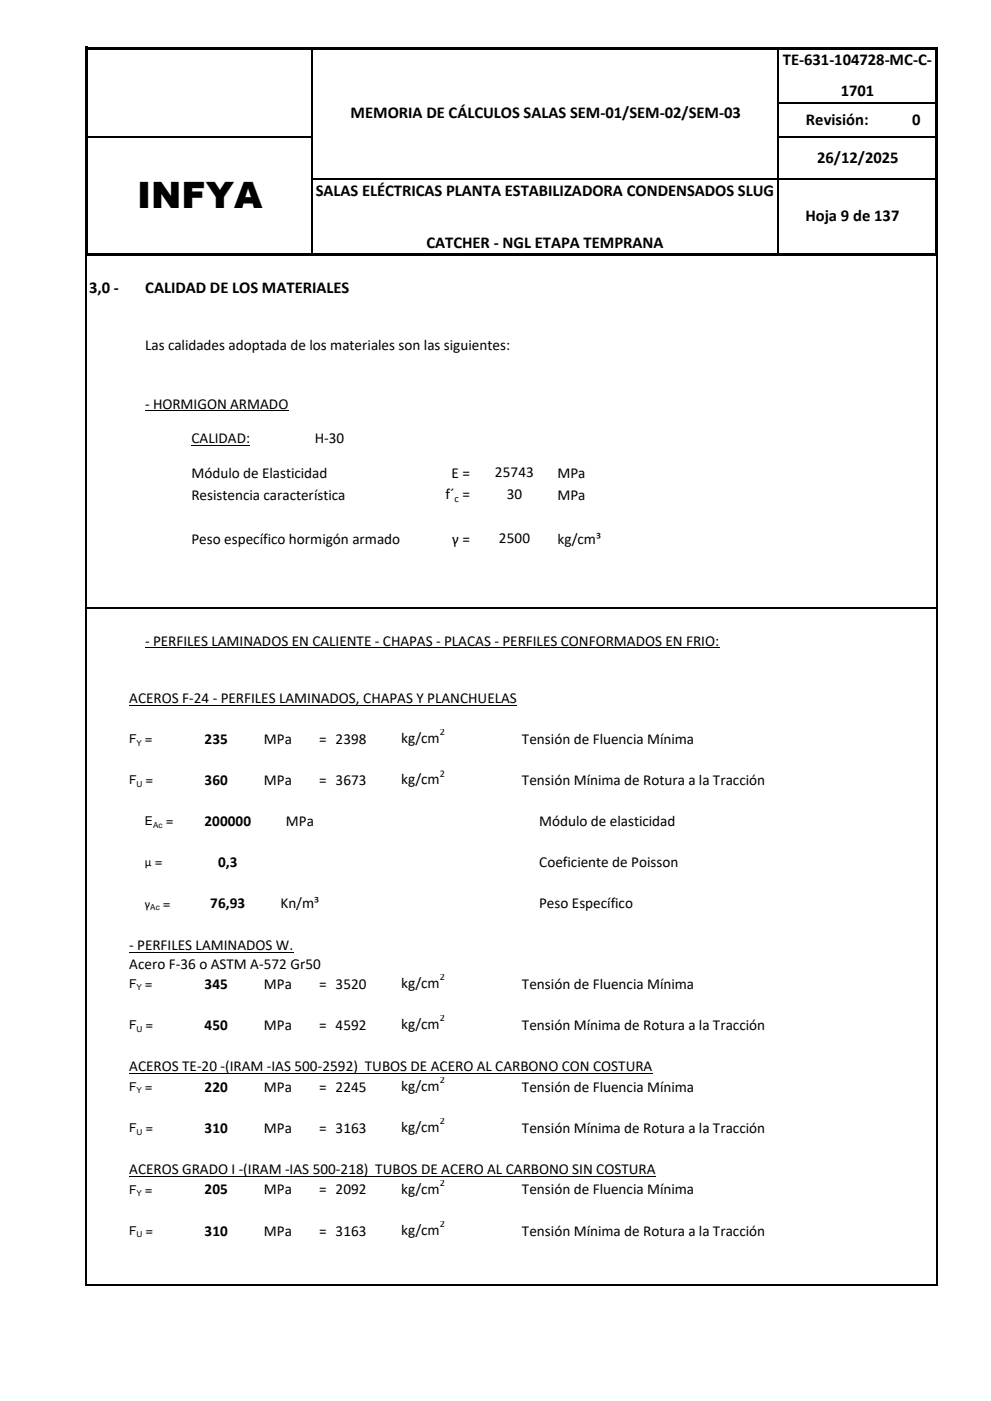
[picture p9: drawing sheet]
<svg xmlns="http://www.w3.org/2000/svg" width="210mm" height="297mm" viewBox="0 0 210 297" stroke-linecap="round" stroke-linejoin="round" font-family="sans-serif">
<defs><g id="words">
<text font-size="7.7" x="29" y="44">INFYA</text>
<g font-size="3.5">
<text x="165.9" y="13.7">TE-631-104728-MC-C-</text>
<text x="178.1" y="20.4">1701</text>
<text x="74.3" y="25.1">MEMORIA DE CÁLCULOS SALAS SEM-01/SEM-02/SEM-03</text>
<text x="170.8" y="26.5">Revisión:</text>
<text x="193.3" y="26.5">0</text>
<text x="173.1" y="34.6">26/12/2025</text>
<text x="66.9" y="41.5">SALAS ELÉCTRICAS PLANTA ESTABILIZADORA CONDENSADOS SLUG</text>
<text x="170.6" y="46.7">Hoja 9 de 137</text>
<text x="90.4" y="52.5">CATCHER - NGL ETAPA TEMPRANA</text>
<text x="18.9" y="62.2">3,0 -</text>
<text x="30.8" y="62.2">CALIDAD DE LOS MATERIALES</text>
</g>
<g font-size="3.2">
<text x="30.7" y="74.2">Las calidades adoptada de los materiales son las siguientes:</text>
<text x="30.7" y="86.6">- HORMIGON ARMADO</text>
<text x="40.6" y="93.9">CALIDAD:</text>
<text x="66.7" y="93.9">H-30</text>
<text x="40.6" y="101.3">Módulo de Elasticidad</text>
<text x="95.7" y="101.3">E =</text>
<text x="104.9" y="101.2">25743</text>
<text x="118.1" y="101.3">MPa</text>
<text x="40.6" y="106">Resistencia característica</text>
<text x="94.4" y="105.8">f´ =</text>
<text x="107.4" y="105.8">30</text>
<text x="118.1" y="106">MPa</text>
<text x="40.6" y="115.3">Peso específico hormigón armado</text>
<text x="95.8" y="115.3">γ =</text>
<text x="105.7" y="115.1">2500</text>
<text x="118.1" y="115.3">kg/cm³</text>
<text x="30.7" y="136.8">- PERFILES LAMINADOS EN CALIENTE - CHAPAS - PLACAS - PERFILES CONFORMADOS EN FRIO:</text>
<text x="27.4" y="149">ACEROS F-24 - PERFILES LAMINADOS, CHAPAS Y PLANCHUELAS</text>
<text x="43.4" y="157.6">235</text>
<text x="55.9" y="157.6">MPa</text>
<text x="67.7" y="157.6">= 2398</text>
<text x="85" y="157.5">kg/cm</text>
<text x="110.6" y="157.6">Tensión de Fluencia Mínima</text>
<text x="43.4" y="166.4">360</text>
<text x="55.9" y="166.4">MPa</text>
<text x="67.7" y="166.4">= 3673</text>
<text x="85" y="166.2">kg/cm</text>
<text x="110.6" y="166.4">Tensión Mínima de Rotura a la Tracción</text>
<text x="43.3" y="175.1">200000</text>
<text x="60.6" y="175.1">MPa</text>
<text x="114.2" y="175.1">Módulo de elasticidad</text>
<text x="46.2" y="183.8">0,3</text>
<text x="114.2" y="183.8">Coeficiente de Poisson</text>
<text x="44.5" y="192.5">76,93</text>
<text x="59.4" y="192.5">Kn/m³</text>
<text x="114.2" y="192.5">Peso Específico</text>
<text x="27.4" y="201.3">- PERFILES LAMINADOS W.</text>
<text x="27.4" y="205.4">Acero F-36 o ASTM A-572 Gr50</text>
<text x="43.4" y="209.5">345</text>
<text x="55.9" y="209.5">MPa</text>
<text x="67.7" y="209.5">= 3520</text>
<text x="85" y="209.4">kg/cm</text>
<text x="110.6" y="209.5">Tensión de Fluencia Mínima</text>
<text x="43.4" y="218.3">450</text>
<text x="55.9" y="218.3">MPa</text>
<text x="67.7" y="218.3">= 4592</text>
<text x="85" y="218.1">kg/cm</text>
<text x="110.6" y="218.3">Tensión Mínima de Rotura a la Tracción</text>
<text x="27.4" y="227">ACEROS TE-20 -(IRAM -IAS 500-2592) TUBOS DE ACERO AL CARBONO CON COSTURA</text>
<text x="43.4" y="231.3">220</text>
<text x="55.9" y="231.3">MPa</text>
<text x="67.7" y="231.3">= 2245</text>
<text x="85" y="231.2">kg/cm</text>
<text x="110.6" y="231.3">Tensión de Fluencia Mínima</text>
<text x="85" y="239.9">kg/cm</text>
<text x="43.4" y="240.1">310</text>
<text x="55.9" y="240.1">MPa</text>
<text x="67.7" y="240.1">= 3163</text>
<text x="110.6" y="240.1">Tensión Mínima de Rotura a la Tracción</text>
<text x="27.4" y="248.8">ACEROS GRADO I -(IRAM -IAS 500-218) TUBOS DE ACERO AL CARBONO SIN COSTURA</text>
<text x="43.4" y="253.2">205</text>
<text x="55.9" y="253.2">MPa</text>
<text x="67.7" y="253.2">= 2092</text>
<text x="85" y="253">kg/cm</text>
<text x="110.6" y="253.2">Tensión de Fluencia Mínima</text>
<text x="43.4" y="261.9">310</text>
<text x="55.9" y="261.9">MPa</text>
<text x="67.7" y="261.9">= 3163</text>
<text x="85" y="261.7">kg/cm</text>
<text x="110.6" y="261.9">Tensión Mínima de Rotura a la Tracción</text>
</g>
<g font-size="2.6">
<text x="27.3" y="157.5">F</text>
<text x="30.7" y="157.5">=</text>
<text x="27.3" y="166.2">F</text>
<text x="30.9" y="166.2">=</text>
<text x="30.7" y="174.9">E</text>
<text x="35.2" y="174.9">=</text>
<text x="30.7" y="183.5">μ =</text>
<text x="30.7" y="192.4">γ</text>
<text x="34.6" y="192.4">=</text>
<text x="27.3" y="209.4">F</text>
<text x="30.7" y="209.4">=</text>
<text x="27.3" y="218.1">F</text>
<text x="30.9" y="218.1">=</text>
<text x="27.3" y="231.2">F</text>
<text x="30.7" y="231.2">=</text>
<text x="27.3" y="239.9">F</text>
<text x="30.9" y="239.9">=</text>
<text x="27.3" y="253">F</text>
<text x="30.7" y="253">=</text>
<text x="27.3" y="261.7">F</text>
<text x="30.9" y="261.7">=</text>
</g>
<g font-size="2.2">
<text x="96.3" y="106.4">c</text>
<text x="93.2" y="155.9">2</text>
<text x="93.2" y="164.6">2</text>
<text x="93.2" y="207.8">2</text>
<text x="93.2" y="216.5">2</text>
<text x="93.2" y="229.6">2</text>
<text x="93.2" y="238.3">2</text>
<text x="93.2" y="251.4">2</text>
<text x="93.2" y="260.1">2</text>
</g>
<g font-size="1.7">
<text x="28.9" y="158">Y</text>
<text x="28.9" y="166.7">U</text>
<text x="32.4" y="175.5">Ac</text>
<text x="31.8" y="192.9">Ac</text>
<text x="28.9" y="209.9">Y</text>
<text x="28.9" y="218.6">U</text>
<text x="28.9" y="231.7">Y</text>
<text x="28.9" y="240.5">U</text>
<text x="28.9" y="253.5">Y</text>
<text x="28.9" y="262.3">U</text>
</g>
</g></defs>
<path d="M66.1 10.5v43.1M164.9 10.5v43.1M18.6 29.1h47.7M66.3 38h131.8M165 29.1h33.1M165 21.9h33.1" fill="none" stroke="#000" stroke-width=".3"/>
<g fill="#000">
<path d="M18.6 9.9h180.2v.6h-180.2z" fill-rule="evenodd"/>
<path d="M17.9 9.9h.7v44.4h-.7z" fill-rule="evenodd"/>
<path d="M18.1 54.3h.3v.1h-.3z" fill-rule="evenodd"/>
<path d="M18.6 53.6h180.2v.7h-180.2z" fill-rule="evenodd"/>
<path d="M198.1 10.5h.7v43.8h-.7z" fill-rule="evenodd"/>
<path d="M198.3 54.3h.3v.1h-.3z" fill-rule="evenodd"/>
</g>
<g fill="#fff">
<path d="M18.4 83.2h11.8v4.7h-11.8z" fill-rule="evenodd"/>
<path d="M40 83.2h158.5v4.7h-158.5z" fill-rule="evenodd"/>
<path d="M18.4 87.8h180.1v2.7h-180.1z" fill-rule="evenodd"/>
<path d="M18.4 90.4h21.6v7.5h-21.6z" fill-rule="evenodd"/>
<path d="M70.5 90.4h4.2v7.5h-4.2z" fill-rule="evenodd"/>
<path d="M79.5 90.4h119v7.5h-119z" fill-rule="evenodd"/>
<path d="M18.4 97.9h21.6v9.3h-21.6z" fill-rule="evenodd"/>
<path d="M56.3 97.9h33.1v9.3h-33.1z" fill-rule="evenodd"/>
<path d="M100.2 97.9h17.4v9.3h-17.4z" fill-rule="evenodd"/>
<path d="M122.5 97.9h76v9.3h-76z" fill-rule="evenodd"/>
<path d="M18.4 107.2h21.6v4.7h-21.6z" fill-rule="evenodd"/>
<path d="M56.3 107.2h33.1v4.7h-33.1z" fill-rule="evenodd"/>
<path d="M105.1 107.2h93.4v4.7h-93.4z" fill-rule="evenodd"/>
<path d="M18.4 111.9h21.6v4.7h-21.6z" fill-rule="evenodd"/>
<path d="M56.3 111.9h33.1v4.7h-33.1z" fill-rule="evenodd"/>
<path d="M100.2 111.9h17.4v4.7h-17.4z" fill-rule="evenodd"/>
<path d="M122.5 111.9h76v4.7h-76z" fill-rule="evenodd"/>
<path d="M18.4 116.5h21.6v4.7h-21.6z" fill-rule="evenodd"/>
<path d="M56.3 116.5h33.1v4.7h-33.1z" fill-rule="evenodd"/>
<path d="M105.1 116.5h22.3v4.7h-22.3z" fill-rule="evenodd"/>
<path d="M132.8 116.5h65.7v4.7h-65.7z" fill-rule="evenodd"/>
<path d="M18.4 121.2h21.6v12.4h-21.6z" fill-rule="evenodd"/>
<path d="M66.1 121.2h4.4v12.4h-4.4z" fill-rule="evenodd"/>
<path d="M79.5 121.2h119v12.4h-119z" fill-rule="evenodd"/>
</g>
<path d="M30.7 87.1h30.4M40.6 94.4h12.4M30.7 137.3h121.7M27.4 149.4h82.2M27.4 201.8h34.8M27.4 227.5h110.9M27.4 249.3h111.6" fill="none" stroke="#000" stroke-width=".21"/>
<path d="M18.3 54.3v218.2M198.4 54.3v218.2M18.4 129h180.2M18.4 272.4h180.2" fill="none" stroke="#000" stroke-width=".3"/>
<use href="#words"/>
</svg>
